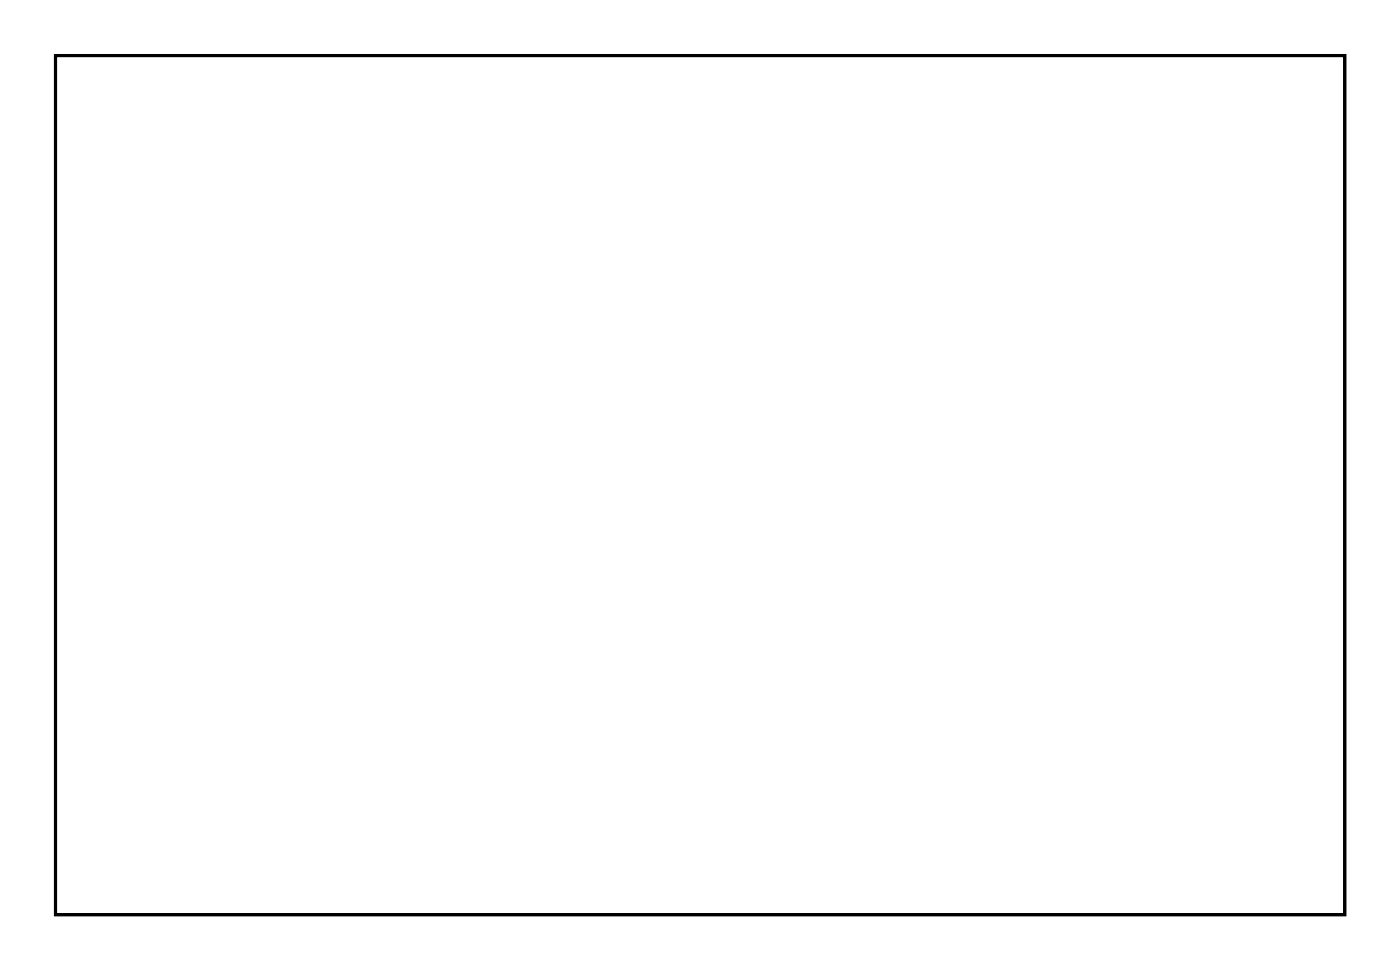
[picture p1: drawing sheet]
<svg xmlns="http://www.w3.org/2000/svg" width="92mm" height="63mm" viewBox="0 0 92 63" stroke-linecap="round" stroke-linejoin="round" font-family="sans-serif">
<path d="M3.6 3.6h84.5v56.3h-84.5z" fill="none" stroke="#000" stroke-width=".2"/>
<path d="M3.6 3.6v56.3h84.5v-56.3zM3.6 3.6h84.5v56.3h-84.5z" fill="#000"/>
<circle cx="85.4" cy="17.4" r=".67" fill="#fff"/>
<circle cx="85.4" cy="17.4" r=".67" fill="none" stroke="#fff" stroke-width=".69" stroke-linecap="butt"/>
<path d="M84.7 16.7h1.4v1.3h-1.4z" fill="#fff"/>
<path d="M84.7 16.7h1.4v1.3h-1.4z" fill="none" stroke="#fff" stroke-width=".69" stroke-linecap="butt"/>
<circle cx="85.4" cy="19.9" r=".67" fill="#fff"/>
<circle cx="85.4" cy="19.9" r=".67" fill="none" stroke="#fff" stroke-width=".69" stroke-linecap="butt"/>
<circle cx="85.4" cy="22.4" r=".67" fill="#fff"/>
<circle cx="85.4" cy="22.4" r=".67" fill="none" stroke="#fff" stroke-width=".69" stroke-linecap="butt"/>
<circle cx="85.4" cy="25" r=".67" fill="#fff"/>
<circle cx="85.4" cy="25" r=".67" fill="none" stroke="#fff" stroke-width=".69" stroke-linecap="butt"/>
<circle cx="85.4" cy="27.5" r=".67" fill="#fff"/>
<circle cx="85.4" cy="27.5" r=".67" fill="none" stroke="#fff" stroke-width=".69" stroke-linecap="butt"/>
<circle cx="85.4" cy="30.1" r=".67" fill="#fff"/>
<circle cx="85.4" cy="30.1" r=".67" fill="none" stroke="#fff" stroke-width=".69" stroke-linecap="butt"/>
<circle cx="85.4" cy="32.6" r=".67" fill="#fff"/>
<circle cx="85.4" cy="32.6" r=".67" fill="none" stroke="#fff" stroke-width=".69" stroke-linecap="butt"/>
<circle cx="85.4" cy="35.1" r=".67" fill="#fff"/>
<circle cx="85.4" cy="35.1" r=".67" fill="none" stroke="#fff" stroke-width=".69" stroke-linecap="butt"/>
<circle cx="85.4" cy="37.7" r=".67" fill="#fff"/>
<circle cx="85.4" cy="37.7" r=".67" fill="none" stroke="#fff" stroke-width=".69" stroke-linecap="butt"/>
<circle cx="85.4" cy="40.2" r=".67" fill="#fff"/>
<circle cx="85.4" cy="40.2" r=".67" fill="none" stroke="#fff" stroke-width=".69" stroke-linecap="butt"/>
<circle cx="85.4" cy="42.8" r=".67" fill="#fff"/>
<circle cx="85.4" cy="42.8" r=".67" fill="none" stroke="#fff" stroke-width=".69" stroke-linecap="butt"/>
<circle cx="85.4" cy="45.3" r=".67" fill="#fff"/>
<circle cx="85.4" cy="45.3" r=".67" fill="none" stroke="#fff" stroke-width=".69" stroke-linecap="butt"/>
<circle cx="85.4" cy="47.8" r=".67" fill="#fff"/>
<circle cx="85.4" cy="47.8" r=".67" fill="none" stroke="#fff" stroke-width=".69" stroke-linecap="butt"/>
<circle cx="85.4" cy="50.4" r=".67" fill="#fff"/>
<circle cx="85.4" cy="50.4" r=".67" fill="none" stroke="#fff" stroke-width=".69" stroke-linecap="butt"/>
<circle cx="85.4" cy="52.9" r=".67" fill="#fff"/>
<circle cx="85.4" cy="52.9" r=".67" fill="none" stroke="#fff" stroke-width=".69" stroke-linecap="butt"/>
<circle cx="70.1" cy="17.4" r=".67" fill="#fff"/>
<circle cx="70.1" cy="17.4" r=".67" fill="none" stroke="#fff" stroke-width=".69" stroke-linecap="butt"/>
<circle cx="70.1" cy="19.9" r=".67" fill="#fff"/>
<circle cx="70.1" cy="19.9" r=".67" fill="none" stroke="#fff" stroke-width=".69" stroke-linecap="butt"/>
<circle cx="70.1" cy="22.4" r=".67" fill="#fff"/>
<circle cx="70.1" cy="22.4" r=".67" fill="none" stroke="#fff" stroke-width=".69" stroke-linecap="butt"/>
<circle cx="70.1" cy="25" r=".67" fill="#fff"/>
<circle cx="70.1" cy="25" r=".67" fill="none" stroke="#fff" stroke-width=".69" stroke-linecap="butt"/>
<circle cx="70.1" cy="27.5" r=".67" fill="#fff"/>
<circle cx="70.1" cy="27.5" r=".67" fill="none" stroke="#fff" stroke-width=".69" stroke-linecap="butt"/>
<circle cx="70.1" cy="30.1" r=".67" fill="#fff"/>
<circle cx="70.1" cy="30.1" r=".67" fill="none" stroke="#fff" stroke-width=".69" stroke-linecap="butt"/>
<circle cx="70.1" cy="32.6" r=".67" fill="#fff"/>
<circle cx="70.1" cy="32.6" r=".67" fill="none" stroke="#fff" stroke-width=".69" stroke-linecap="butt"/>
<circle cx="70.1" cy="35.1" r=".67" fill="#fff"/>
<circle cx="70.1" cy="35.1" r=".67" fill="none" stroke="#fff" stroke-width=".69" stroke-linecap="butt"/>
<circle cx="70.1" cy="37.7" r=".67" fill="#fff"/>
<circle cx="70.1" cy="37.7" r=".67" fill="none" stroke="#fff" stroke-width=".69" stroke-linecap="butt"/>
<circle cx="70.1" cy="40.2" r=".67" fill="#fff"/>
<circle cx="70.1" cy="40.2" r=".67" fill="none" stroke="#fff" stroke-width=".69" stroke-linecap="butt"/>
<circle cx="70.1" cy="42.8" r=".67" fill="#fff"/>
<circle cx="70.1" cy="42.8" r=".67" fill="none" stroke="#fff" stroke-width=".69" stroke-linecap="butt"/>
<circle cx="70.1" cy="45.3" r=".67" fill="#fff"/>
<circle cx="70.1" cy="45.3" r=".67" fill="none" stroke="#fff" stroke-width=".69" stroke-linecap="butt"/>
<circle cx="70.1" cy="47.8" r=".67" fill="#fff"/>
<circle cx="70.1" cy="47.8" r=".67" fill="none" stroke="#fff" stroke-width=".69" stroke-linecap="butt"/>
<circle cx="70.1" cy="50.4" r=".67" fill="#fff"/>
<circle cx="70.1" cy="50.4" r=".67" fill="none" stroke="#fff" stroke-width=".69" stroke-linecap="butt"/>
<circle cx="70.1" cy="52.9" r=".67" fill="#fff"/>
<circle cx="70.1" cy="52.9" r=".67" fill="none" stroke="#fff" stroke-width=".69" stroke-linecap="butt"/>
<circle cx="19.3" cy="7.2" r=".72" fill="#fff"/>
<circle cx="19.3" cy="7.2" r=".72" fill="none" stroke="#fff" stroke-width=".69" stroke-linecap="butt"/>
<circle cx="19.3" cy="9.7" r=".72" fill="#fff"/>
<circle cx="19.3" cy="9.7" r=".72" fill="none" stroke="#fff" stroke-width=".69" stroke-linecap="butt"/>
<circle cx="19.3" cy="12.3" r=".72" fill="#fff"/>
<circle cx="19.3" cy="12.3" r=".72" fill="none" stroke="#fff" stroke-width=".69" stroke-linecap="butt"/>
<circle cx="19.3" cy="14.8" r=".72" fill="#fff"/>
<circle cx="19.3" cy="14.8" r=".72" fill="none" stroke="#fff" stroke-width=".69" stroke-linecap="butt"/>
<circle cx="19.3" cy="17.4" r=".72" fill="#fff"/>
<circle cx="19.3" cy="17.4" r=".72" fill="none" stroke="#fff" stroke-width=".69" stroke-linecap="butt"/>
<circle cx="19.3" cy="19.9" r=".72" fill="#fff"/>
<circle cx="19.3" cy="19.9" r=".72" fill="none" stroke="#fff" stroke-width=".69" stroke-linecap="butt"/>
<circle cx="32" cy="47.8" r=".78" fill="#fff"/>
<circle cx="32" cy="47.8" r=".78" fill="none" stroke="#fff" stroke-width=".51"/>
<circle cx="47.3" cy="47.8" r=".78" fill="#fff"/>
<circle cx="47.3" cy="47.8" r=".78" fill="none" stroke="#fff" stroke-width=".51"/>
<circle cx="47.3" cy="55.5" r=".78" fill="#fff"/>
<circle cx="47.3" cy="55.5" r=".78" fill="none" stroke="#fff" stroke-width=".51"/>
<circle cx="29.5" cy="55.5" r=".78" fill="#fff"/>
<circle cx="29.5" cy="55.5" r=".78" fill="none" stroke="#fff" stroke-width=".51"/>
<circle cx="37.1" cy="55.5" r=".78" fill="#fff"/>
<circle cx="37.1" cy="55.5" r=".78" fill="none" stroke="#fff" stroke-width=".51"/>
<circle cx="13.2" cy="34.1" r=".76" fill="#fff"/>
<circle cx="13.2" cy="34.1" r=".76" fill="none" stroke="#fff" stroke-width=".76" stroke-linecap="butt"/>
<circle cx="13.2" cy="39.1" r=".76" fill="#fff"/>
<circle cx="13.2" cy="39.1" r=".76" fill="none" stroke="#fff" stroke-width=".76" stroke-linecap="butt"/>
<circle cx="13.2" cy="44.2" r=".76" fill="#fff"/>
<circle cx="13.2" cy="44.2" r=".76" fill="none" stroke="#fff" stroke-width=".76" stroke-linecap="butt"/>
<path d="M12.4 28.2h1.5v1.5h-1.5z" fill="#fff"/>
<path d="M12.4 28.2h1.5v1.5h-1.5z" fill="none" stroke="#fff" stroke-width=".76" stroke-linecap="butt"/>
<circle cx="13.2" cy="29" r=".76" fill="#fff"/>
<circle cx="13.2" cy="29" r=".76" fill="none" stroke="#fff" stroke-width=".76" stroke-linecap="butt"/>
</svg>
